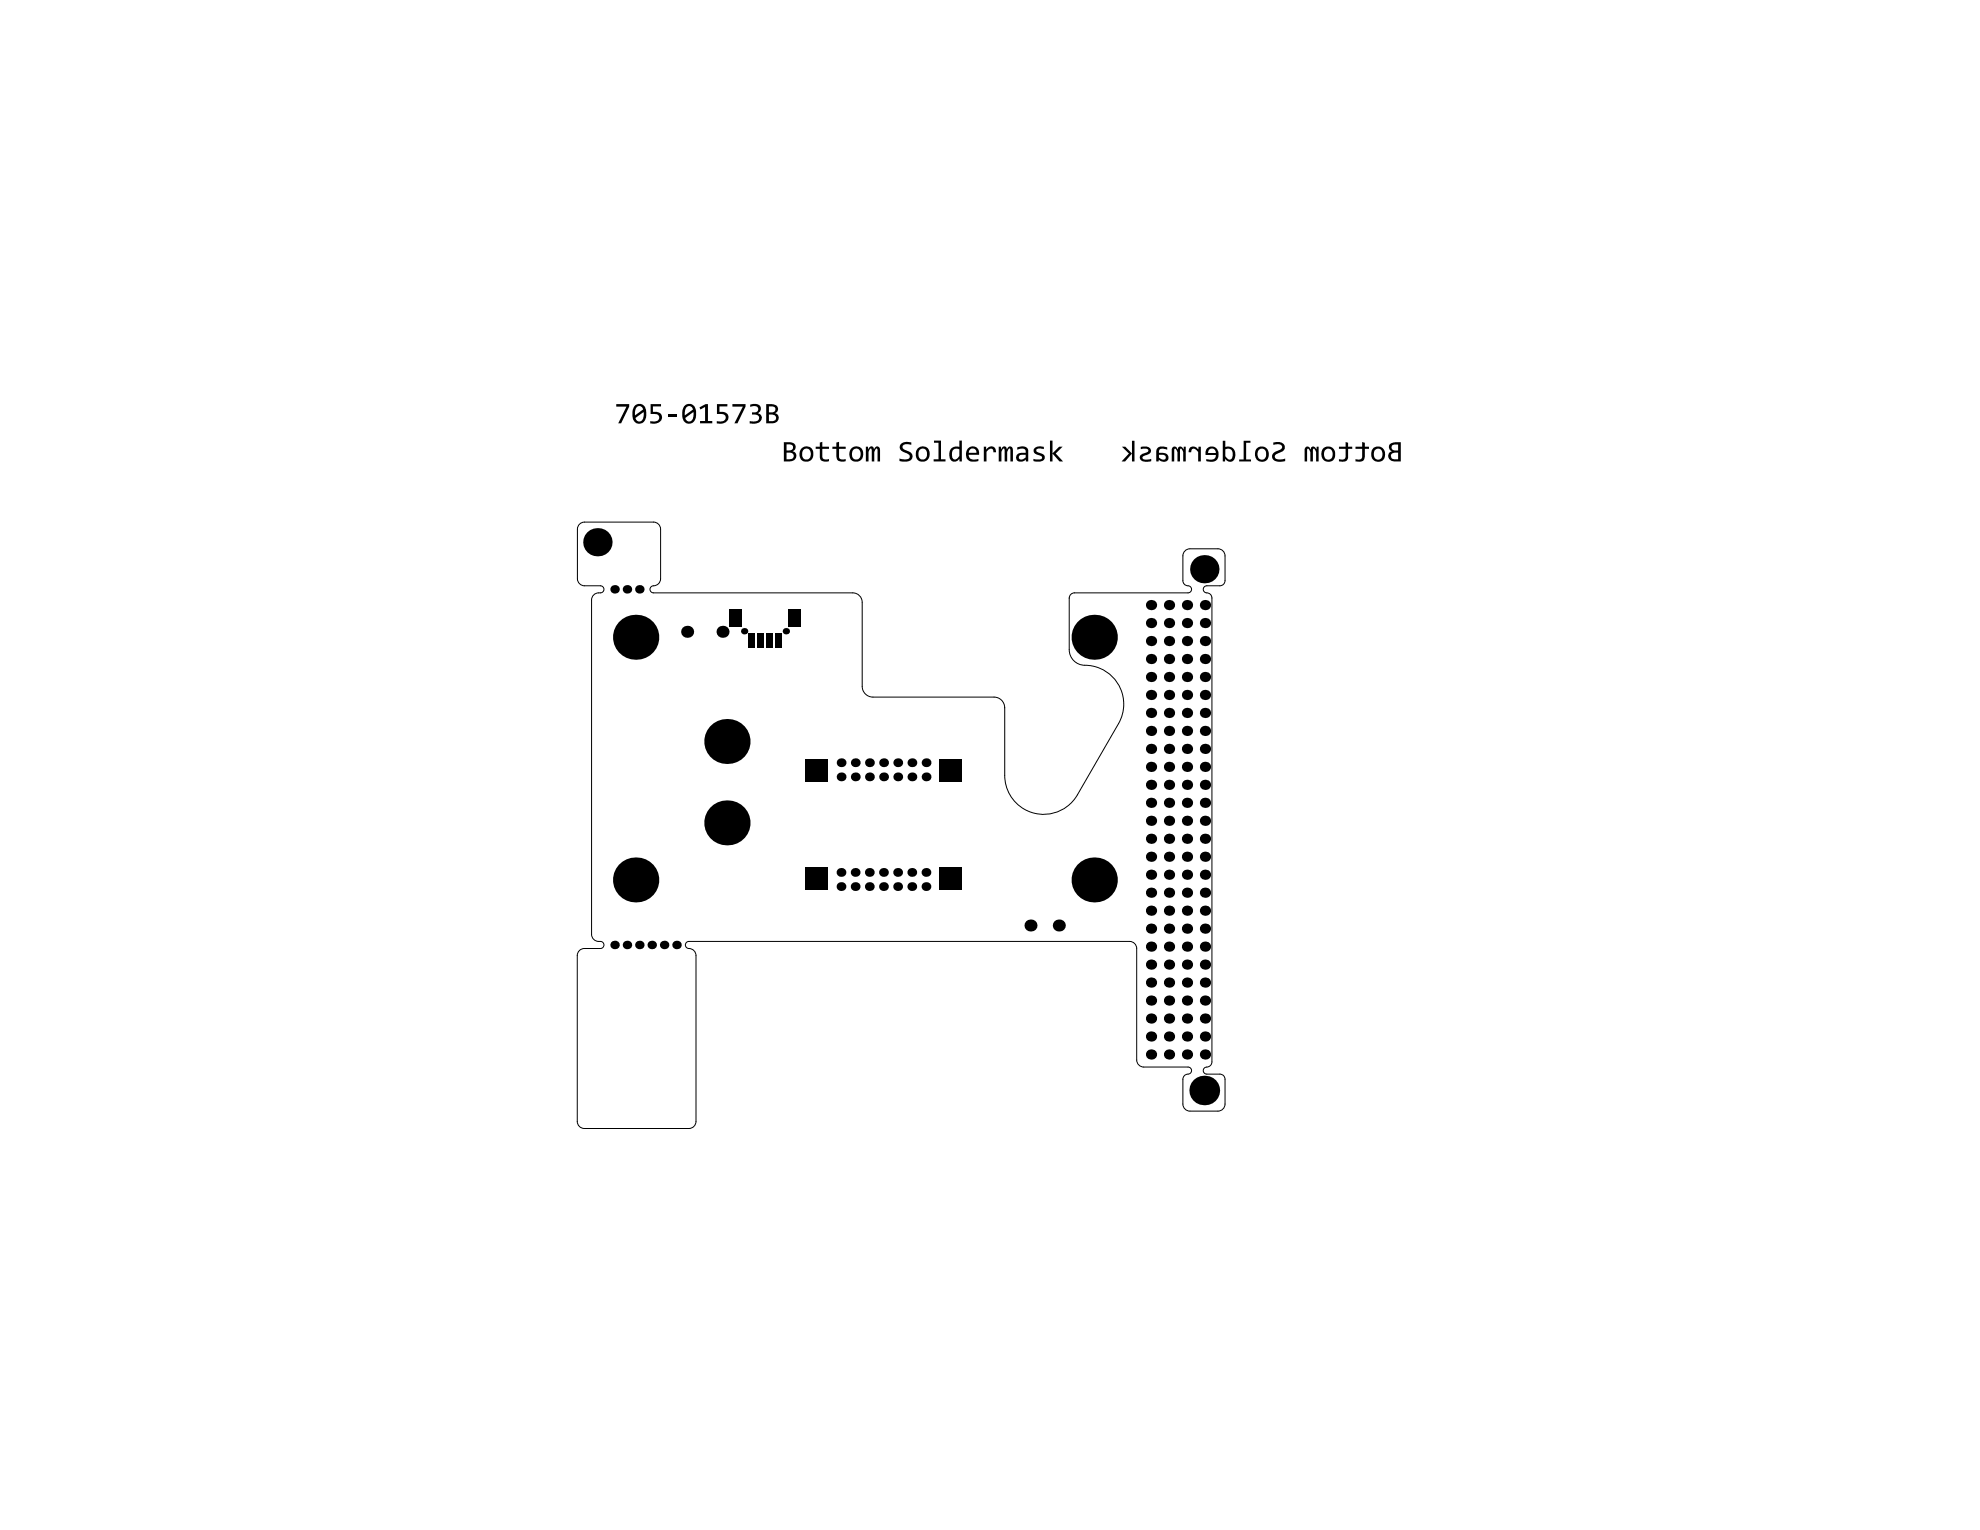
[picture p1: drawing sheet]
<svg xmlns="http://www.w3.org/2000/svg" width="279mm" height="216mm" viewBox="0 0 279 216" stroke-linecap="round" stroke-linejoin="round" font-family="sans-serif">
<path d="M141.8 99.9h.1M150.9 84.4v7.3a2.2 2.2 0 0 0 2.2 2.2 5.5 5.5 0 0 1 4.7 8.2l-5.8 10.1a5.5 5.5 0 0 1-6.1 2.5 5.5 5.5 0 0 1-4.1-5.3v-9.5M150.9 84.4a.73 .73 0 0 1 .7-.7h16a.5 .5 0 0 0 .5-.5 .5 .5 0 0 0-.5-.5 .73 .73 0 0 1-.7-.8v-3.5a1 1 0 0 1 1-1h4a1 1 0 0 1 1 1v3.5a.73 .73 0 0 1-.8 .8h-1.8a.5 .5 0 0 0-.5 .5 .5 .5 0 0 0 .5 .5 .73 .73 0 0 1 .7 .7v65.4a.86 .86 0 0 1-1 .8 .5 .5 0 0 0-.2 .6 .5 .5 0 0 0 .5 .4h1.8a.73 .73 0 0 1 .8 .7v3.5a1 1 0 0 1-1 1h-4a1 1 0 0 1-1-1v-3.5a.86 .86 0 0 1 1-.8 .5 .5 0 0 0 .2-.6 .5 .5 0 0 0-.5-.3h-6.2a1 1 0 0 1-1-1v-15.8a1 1 0 0 0-1-1h-62.2a.5 .5 0 0 0-.5 .5 .5 .5 0 0 0 .5 .5 1 1 0 0 1 1 1v23.4a1 1 0 0 1-1 1h-14.7a1 1 0 0 1-1-1v-23.4a1 1 0 0 1 1-1h2.2a.52 .52 0 0 0 .5-.6 .52 .52 0 0 0-.7-.4 1 1 0 0 1-1-1v-47.1a1.04 1.04 0 0 1 1.2-1 .5 .5 0 0 0 .5-.5 .5 .5 0 0 0-.5-.5h-2.2a1 1 0 0 1-1-1v-7a1 1 0 0 1 1-1h9.7a1 1 0 0 1 1 1v7a1.13 1.13 0 0 1-1.2 1 .5 .5 0 0 0-.3 .6 .5 .5 0 0 0 .5 .4h28.1a1.33 1.33 0 0 1 1.4 1.3v11.9a1.51 1.51 0 0 0 1.5 1.5h17.1a1.5 1.5 0 0 1 1.5 1.5M150.9 84.4h.1" fill="none" stroke="#000" stroke-width=".14"/>
<g fill="#000">
<path d="M87 57h1.8v.4l-1.2 2.3h-.4l1.2-2.3h-1.4zM91.8 57h1.5v.4h-1.2v.7l.8 .1a.83 .83 0 0 1 .5 .9 .83 .83 0 0 1-.9 .7h-.7v-.4l.7 .1a.54 .54 0 0 0 .5-.7 .54 .54 0 0 0-.7-.4h-.5zM94.3 58.4h1.2v.4h-1.2zM98.7 57.5l.9-.5h.3v2.4h.6v.3h-1.7v-.3h.7v-2l-.7 .4zM101.2 57h1.4v.4h-1.1v.7h.7l.3 .2a.89 .89 0 0 1 .1 1.1 .89 .89 0 0 1-.9 .4h-.5l-.1-.4 .7 .1a.54 .54 0 0 0 .6-.6 .54 .54 0 0 0-.7-.5h-.5zM103.4 57h1.8v.4l-1.1 2.3h-.5l1.2-2.3h-1.4zM105.9 57.1l.8-.1 .5 .2a.71 .71 0 0 1-.3 1.1l.5 .3a.86 .86 0 0 1-.1 .9 .86 .86 0 0 1-.9 .3l-.6-.1v-.3l.7 .1a.51 .51 0 0 0 .6-.5 .51 .51 0 0 0-.7-.5h-.3v-.3h.4a.46 .46 0 0 0 .5-.5 .46 .46 0 0 0-.7-.4l-.4 .1zM115.1 63h.6v-.5l.3-.1v.6h1v.3h-1v1.1a.6 .6 0 0 0 1 .4v.3h-.4a.7 .7 0 0 1-.9-.7v-1.1h-.6zM118 62.5l.4-.1v.6h.9v.3h-.9v1.1a.62 .62 0 0 0 .9 .4v.3h-.3a.83 .83 0 0 1-1-.7v-1.1h-.5v-.3h.5zM122.2 63h.3v.4a.41 .41 0 0 1 .4-.4 .41 .41 0 0 1 .4 .4l.1-.1a.43 .43 0 0 1 .5-.3 .43 .43 0 0 1 .3 .6v1.5h-.4v-1.5a.18 .18 0 0 0-.1-.3 .18 .18 0 0 0-.2 .2l-.1 .3v1.3h-.4v-1.6a.19 .19 0 0 0-.2-.2 .19 .19 0 0 0-.1 .2l-.1 .3v1.3h-.4zM127.1 62.7l.4-.3h1.1v.4l-.4-.1a.56 .56 0 0 0-.6 0 .56 .56 0 0 0-.2 .5l.8 .5a.76 .76 0 0 1 .5 .9 .76 .76 0 0 1-.9 .5h-.9v-.4l.9 .1a.41 .41 0 0 0 .6-.2 .41 .41 0 0 0-.3-.6l-.8-.3a.68 .68 0 0 1-.2-1zM131.8 62.2h1v2.6h.6v.3h-1.7v-.3h.7v-2.3h-.6z"/>
<path d="M138.8 63h.4v.4a.73 .73 0 0 1 .8-.4 .73 .73 0 0 1 .6 .7v.1h-.4a.44 .44 0 0 0-.4-.5 .44 .44 0 0 0-.5 .3l-.1 .2v1.3h-.4zM140.9 63h.3l.1 .4a.41 .41 0 0 1 .4-.4 .41 .41 0 0 1 .4 .4v-.1a.43 .43 0 0 1 .6-.3 .43 .43 0 0 1 .2 .6v1.5h-.3v-1.5a.18 .18 0 0 0-.1-.3 .18 .18 0 0 0-.2 .2l-.2 .3v1.3h-.3v-1.6a.19 .19 0 0 0-.2-.2 .19 .19 0 0 0-.2 .2l-.1 .3v1.3h-.4zM146 63.3l.4-.3 .9 .1v.3l-.5-.1a.53 .53 0 0 0-.6 .2l.1 .3 .8 .2a.51 .51 0 0 1 .3 .8l-.3 .2-.3 .1h-1v-.4l.7 .1a.33 .33 0 0 0 .4 0 .33 .33 0 0 0 .1-.3l-.8-.4a.52 .52 0 0 1-.2-.8zM148.2 62.2h.3v1.8l1-1h.4l-.9 1 1 1.1h-.5l-1-1.1v1.1h-.3zM158.3 63h.5l.9 1v-1.8h.4v2.9h-.4v-1.1l-.9 1.1h-.5l1-1.1zM161 63.1l.8-.1 .5 .3a.69 .69 0 0 1-.7 1h-.1a.29 .29 0 0 0-.3 .4 .29 .29 0 0 0 .4 .2l.8-.1v.3h-1a.59 .59 0 0 1-.5-.6 .59 .59 0 0 1 .6-.6l.3-.1a.29 .29 0 0 0 .2-.3 .29 .29 0 0 0-.4-.2l-.6 .1zM165.5 63.1a.44 .44 0 0 1 .5 0 .44 .44 0 0 1 .2 .4 .41 .41 0 0 1 .4-.5 .41 .41 0 0 1 .4 .4v-.4h.3v2.1h-.3v-1.3l-.1-.2a.22 .22 0 0 0-.1-.2 .22 .22 0 0 0-.3 0v1.7h-.3v-1.3l-.2-.3a.18 .18 0 0 0-.2-.2 .18 .18 0 0 0-.1 .3v1.5h-.4v-1.7zM167.9 63.2a.78 .78 0 0 1 1.2 .2v-.4h.4v2.1h-.4v-1.3l-.3-.3a.4 .4 0 0 0-.5-.2 .4 .4 0 0 0-.2 .5h-.4zM175.5 62.2h1v.3h-.7v2.3h.7v.3h-1.6v-.3h.6zM179.7 62.5l.4-.1 .7 .1a.73 .73 0 0 1 .5 .7 .73 .73 0 0 1-.7 .7l-.4 .1a.41 .41 0 0 0-.3 .6 .41 .41 0 0 0 .5 .2l1-.1v.4l-1 .1-.6-.2a.73 .73 0 0 1-.3-.8 .73 .73 0 0 1 .7-.6l.4-.1a.43 .43 0 0 0 .3-.6 .43 .43 0 0 0-.6-.2l-.6 .1zM184.2 63.2a.44 .44 0 0 1 .5-.1 .44 .44 0 0 1 .3 .4 .41 .41 0 0 1 .3-.5 .41 .41 0 0 1 .5 .4v-.4h.3v2.1h-.4v-1.3l-.1-.2a.22 .22 0 0 0-.1-.2 .22 .22 0 0 0-.2 0v1.7h-.4v-1.3l-.1-.3a.18 .18 0 0 0-.3-.2 .18 .18 0 0 0-.1 .3v1.5h-.3v-1.7zM188.9 63h1v-.6l.3 .1v.5h.6v.3h-.6v1.1a.8 .8 0 0 1-1.1 .7h-.2v-.3h.2a.54 .54 0 0 0 .8-.4v-1.1h-1z"/>
<path d="M191.3 63h.9v-.6l.4 .1v.5h.6v.3h-.6v1.1a.88 .88 0 0 1-1.2 .7l-.1-.3h.1a.52 .52 0 0 0 .8-.4v-1.1h-.9z"/>
<path d="M89.9 57.5l-.3 .3v.8l1.1-.9a.54 .54 0 0 0-.8-.2zM89.7 59l.2 .3 .2 .2a.66 .66 0 0 0 .7-.8v-.6zM89.5 57.3a.98 .98 0 0 1 1.2-.2 .98 .98 0 0 1 .5 1v.4a1.05 1.05 0 0 1-1.4 1.2 1.83 1.83 0 0 1-.3-2.3z"/>
<path d="M96.9 57.5l-.2 .5-.1 .6 1.2-.8a.52 .52 0 0 0-.4-.5 .52 .52 0 0 0-.5 .2zM96.7 59l.1 .2a.58 .58 0 0 0 .7 .2 .58 .58 0 0 0 .3-.6v-.7zM96.6 57.3a.98 .98 0 0 1 1.1-.2 .98 .98 0 0 1 .5 1v.3a1.05 1.05 0 0 1-.3 1.1 1.05 1.05 0 0 1-1.1 .2l-.3-.3-.2-.7v-.8z"/>
<path d="M108.5 57.4v.8h.4a.42 .42 0 0 0 .5-.3 .42 .42 0 0 0-.2-.5zM108.5 58.5v.9h.4a.48 .48 0 0 0 .6-.4 .48 .48 0 0 0-.6-.5zM108.1 57h.8a.69 .69 0 0 1 .8 .4 .69 .69 0 0 1-.1 .8l-.3 .1 .4 .2 .2 .3a.83 .83 0 0 1-1.1 .9h-.7z"/>
<path d="M111 62.7v.9h.4a.44 .44 0 0 0 .5-.4 .44 .44 0 0 0-.5-.5zM111 63.9v.9h.4a.48 .48 0 0 0 .6-.5 .48 .48 0 0 0-.6-.4zM110.6 62.4h.8a.67 .67 0 0 1 .9 .4 .67 .67 0 0 1-.5 .9h.1a.75 .75 0 0 1 .4 .9 .75 .75 0 0 1-.9 .5h-.8z"/>
<path d="M113.3 63.5l-.1 .4a.67 .67 0 0 0 .7 .9 .8 .8 0 0 0 .5-.8 .8 .8 0 0 0-.6-.7zM113.1 63.3v-.1a1.02 1.02 0 0 1 1.4 0 1.02 1.02 0 0 1 .2 1.3 1.01 1.01 0 0 1-1.4 .5 1.01 1.01 0 0 1-.4-1.4z"/>
<path d="M120.4 63.5l-.2 .4a.67 .67 0 0 0 .2 .8 .67 .67 0 0 0 .7 .1l.3-.4v-.7a.58 .58 0 0 0-1-.2zM120.1 63.3l.1-.1a1.02 1.02 0 0 1 1.3 0 1.02 1.02 0 0 1 .2 1.3 1 1 0 0 1-1.3 .6 1 1 0 0 1-.5-1.3z"/>
<path d="M129.7 63.5l-.1 .4a.72 .72 0 0 0 .4 .9h.1a.76 .76 0 0 0 .7-.4 .76 .76 0 0 0-.1-.8 .58 .58 0 0 0-1-.1zM129.5 63.3v-.1a1.03 1.03 0 0 1 1.4 0 1.03 1.03 0 0 1 .2 1.3l-.1 .2a1 1 0 0 1-1.3 .4 1 1 0 0 1-.4-1.3z"/>
<path d="M134.2 63.3a1.12 1.12 0 0 1 1.2-.2v-.9h.3v2.9h-.3v-.4a.76 .76 0 0 1-1 .4 .76 .76 0 0 1-.4-.9v-.6zM134.4 63.5l-.1 .4a.61 .61 0 0 0 .5 .9l.6-.4v-1l-.3-.1a.69 .69 0 0 0-.7 .2z"/>
<path d="M136.8 63.5l-.1 .4 1.1-.1a.54 .54 0 0 0-.4-.5 .54 .54 0 0 0-.6 .2zM136.5 63.4l.1-.1a.93 .93 0 0 1 1.1-.2 .93 .93 0 0 1 .5 1.1h-1.5a.8 .8 0 0 0 1.2 .6h.2v.3h-.5a1.09 1.09 0 0 1-1.2-.4 1.09 1.09 0 0 1 .1-1.3z"/>
<path d="M143.9 64.3l-.1 .1a.37 .37 0 0 0 .2 .5 .37 .37 0 0 0 .5-.2l.2-.2v-.3h-.6zM143.5 63.1l.7-.1h.5l.3 .2 .1 .3v1.6h-.3v-.3l-.4 .3h-.4a.63 .63 0 0 1-.6-.7 .63 .63 0 0 1 .8-.5h.5v-.2a.48 .48 0 0 0-.7-.4l-.5 .1z"/>
<path d="M163.5 64.2h.5a.37 .37 0 0 1 .5 .4 .37 .37 0 0 1-.6 .2l-.4-.2zM163.3 63.3l-.1 .3v1.5h.3v-.2l.4 .2a.66 .66 0 0 0 1-.4 .66 .66 0 0 0-.8-.8h-.6v-.2a.52 .52 0 0 1 .9-.3l.3 .1v-.4l-.9-.1z"/>
<path d="M170.6 63.4a.58 .58 0 0 1 .7 0 .58 .58 0 0 1 .3 .5h-1.1zM170.3 63.3l-.2 .4v.5h1.5a.86 .86 0 0 1-1.3 .6h-.1v.3h.5a1.1 1.1 0 0 0 1.2-.7 1.1 1.1 0 0 0-.6-1.4h-.2a.8 .8 0 0 0-.8 .3z"/>
<path d="M172.5 62.2v2.9h.4v-.4a.77 .77 0 0 0 .9 .4 .77 .77 0 0 0 .5-.9v-.2a1.02 1.02 0 0 0-1.4-.9v-.9zM172.9 63.4h.1a.78 .78 0 0 1 1 .5 .78 .78 0 0 1-.5 1l-.6-.5z"/>
<path d="M177.6 63.5h.1a.56 .56 0 0 1 .7-.1l.3 .5-.1 .5-.1 .3a.62 .62 0 0 1-.7 .1 .62 .62 0 0 1-.4-.6l.1-.5zM177.3 63.4l-.2 .5v.5a1 1 0 0 0 1.4 .7 1 1 0 0 0 .5-1.4l-.1-.1a1 1 0 0 0-1.6-.2z"/>
<path d="M187 63.5a.62 .62 0 0 1 .8-.1 .62 .62 0 0 1 .3 .7l-.1 .4a.59 .59 0 0 1-.6 .4 .59 .59 0 0 1-.5-.5l-.1-.5zM186.7 63.3a1.09 1.09 0 0 0-.1 1.4 1.09 1.09 0 0 0 1.3 .4 1.09 1.09 0 0 0 .4-1.6 1.09 1.09 0 0 0-1.5-.3z"/>
<path d="M194 63.5h.1a.62 .62 0 0 1 .8 0l.2 .4-.1 .6a.61 .61 0 0 1-.7 .3 .61 .61 0 0 1-.4-.6zM193.7 63.3a1.1 1.1 0 0 0-.1 1.4 1.1 1.1 0 0 0 1.3 .4h.1a1.09 1.09 0 0 0 .3-1.6 1.09 1.09 0 0 0-1.5-.3z"/>
<path d="M196.4 62.9l.3-.2h.6v.9h-.4a.45 .45 0 0 1-.5-.2 .45 .45 0 0 1 0-.5zM196.4 64l.3-.1h.6v.9h-.4a.48 .48 0 0 1-.6-.2 .48 .48 0 0 1 .1-.6zM196.1 62.7a.66 .66 0 0 0 .3 1 .73 .73 0 0 0-.5 .9 .73 .73 0 0 0 .9 .5h.9v-2.7h-1z"/>
<circle cx="84.3" cy="76.5" r="2"/>
<circle cx="86.7" cy="83.2" r=".6"/>
<circle cx="88.5" cy="83.2" r=".6"/>
<circle cx="89.7" cy="89.9" r="3.2"/>
<circle cx="90.2" cy="83.2" r=".6"/>
<circle cx="97" cy="89.2" r=".85"/>
<circle cx="102" cy="89.2" r=".85"/>
<circle cx="105" cy="89.1" r=".45"/>
<circle cx="110.9" cy="89.1" r=".45"/>
<circle cx="154.4" cy="89.9" r="3.2"/>
<circle cx="162.4" cy="85.4" r=".72"/>
<circle cx="162.4" cy="93" r=".72"/>
<circle cx="162.4" cy="87.9" r=".72"/>
<circle cx="162.4" cy="98.1" r=".72"/>
<circle cx="162.4" cy="90.5" r=".72"/>
<circle cx="162.4" cy="95.5" r=".72"/>
<circle cx="165" cy="85.4" r=".72"/>
<circle cx="165" cy="93" r=".72"/>
<circle cx="165" cy="87.9" r=".72"/>
<circle cx="165" cy="90.5" r=".72"/>
<circle cx="165" cy="98.1" r=".72"/>
<circle cx="165" cy="95.5" r=".72"/>
<circle cx="167.5" cy="93" r=".72"/>
<circle cx="167.5" cy="95.5" r=".72"/>
<circle cx="167.5" cy="87.9" r=".72"/>
<circle cx="167.5" cy="85.4" r=".72"/>
<circle cx="167.5" cy="90.5" r=".72"/>
<circle cx="167.5" cy="98.1" r=".72"/>
<circle cx="169.9" cy="80.3" r="2"/>
<circle cx="170" cy="93" r=".72"/>
<circle cx="170" cy="87.9" r=".72"/>
<circle cx="170" cy="85.4" r=".72"/>
<circle cx="170" cy="98.1" r=".72"/>
<circle cx="170" cy="90.5" r=".72"/>
<circle cx="170" cy="95.5" r=".72"/>
<circle cx="102.6" cy="104.6" r="3.2"/>
<circle cx="102.6" cy="116.1" r="3.2"/>
<circle cx="118.7" cy="109.6" r=".62"/>
<circle cx="118.7" cy="107.6" r=".62"/>
<circle cx="120.7" cy="107.6" r=".62"/>
<circle cx="120.7" cy="109.6" r=".62"/>
<circle cx="122.7" cy="109.6" r=".62"/>
<circle cx="122.7" cy="107.6" r=".62"/>
<circle cx="124.7" cy="107.6" r=".62"/>
<circle cx="124.7" cy="109.6" r=".62"/>
<circle cx="126.7" cy="109.6" r=".62"/>
<circle cx="126.7" cy="107.6" r=".62"/>
<circle cx="128.7" cy="109.6" r=".62"/>
<circle cx="128.7" cy="107.6" r=".62"/>
<circle cx="130.7" cy="109.6" r=".62"/>
<circle cx="130.7" cy="107.6" r=".62"/>
<circle cx="162.4" cy="118.4" r=".72"/>
<circle cx="162.4" cy="110.7" r=".72"/>
<circle cx="162.4" cy="113.3" r=".72"/>
<circle cx="162.4" cy="103.1" r=".72"/>
<circle cx="162.4" cy="108.2" r=".72"/>
<circle cx="162.4" cy="115.8" r=".72"/>
<circle cx="162.4" cy="105.7" r=".72"/>
<circle cx="162.4" cy="100.6" r=".72"/>
<circle cx="165" cy="118.4" r=".72"/>
<circle cx="165" cy="113.3" r=".72"/>
<circle cx="165" cy="103.1" r=".72"/>
<circle cx="165" cy="108.2" r=".72"/>
<circle cx="165" cy="115.8" r=".72"/>
<circle cx="165" cy="110.7" r=".72"/>
<circle cx="165" cy="100.6" r=".72"/>
<circle cx="165" cy="105.7" r=".72"/>
<circle cx="167.5" cy="115.8" r=".72"/>
<circle cx="167.5" cy="118.4" r=".72"/>
<circle cx="167.5" cy="103.1" r=".72"/>
<circle cx="167.5" cy="100.6" r=".72"/>
<circle cx="167.5" cy="108.2" r=".72"/>
<circle cx="167.5" cy="105.7" r=".72"/>
<circle cx="167.5" cy="110.7" r=".72"/>
<circle cx="167.5" cy="113.3" r=".72"/>
<circle cx="170" cy="108.2" r=".72"/>
<circle cx="170" cy="115.8" r=".72"/>
<circle cx="170" cy="118.4" r=".72"/>
<circle cx="170" cy="113.3" r=".72"/>
<circle cx="170" cy="100.6" r=".72"/>
<circle cx="170" cy="110.7" r=".72"/>
<circle cx="170" cy="103.1" r=".72"/>
<circle cx="170" cy="105.7" r=".72"/>
<circle cx="86.7" cy="133.3" r=".6"/>
<circle cx="88.5" cy="133.3" r=".6"/>
<circle cx="89.7" cy="124.2" r="3.2"/>
<circle cx="90.2" cy="133.3" r=".6"/>
<circle cx="92" cy="133.3" r=".6"/>
<circle cx="93.7" cy="133.3" r=".6"/>
<circle cx="95.5" cy="133.3" r=".6"/>
<circle cx="118.7" cy="125.1" r=".62"/>
<circle cx="118.7" cy="123.1" r=".62"/>
<circle cx="120.7" cy="123.1" r=".62"/>
<circle cx="120.7" cy="125.1" r=".62"/>
<circle cx="122.7" cy="125.1" r=".62"/>
<circle cx="122.7" cy="123.1" r=".62"/>
<circle cx="124.7" cy="123.1" r=".62"/>
<circle cx="124.7" cy="125.1" r=".62"/>
<circle cx="126.7" cy="123.1" r=".62"/>
<circle cx="126.7" cy="125.1" r=".62"/>
<circle cx="128.7" cy="125.1" r=".62"/>
<circle cx="128.7" cy="123.1" r=".62"/>
<circle cx="130.7" cy="123.1" r=".62"/>
<circle cx="130.7" cy="125.1" r=".62"/>
<circle cx="145.4" cy="130.6" r=".85"/>
<circle cx="149.4" cy="130.6" r=".85"/>
<circle cx="154.4" cy="124.2" r="3.2"/>
<circle cx="162.4" cy="133.6" r=".72"/>
<circle cx="162.4" cy="136.1" r=".72"/>
<circle cx="162.4" cy="126" r=".72"/>
<circle cx="162.4" cy="138.7" r=".72"/>
<circle cx="162.4" cy="123.4" r=".72"/>
<circle cx="162.4" cy="131" r=".72"/>
<circle cx="162.4" cy="128.5" r=".72"/>
<circle cx="162.4" cy="120.9" r=".72"/>
<circle cx="165" cy="136.1" r=".72"/>
<circle cx="165" cy="126" r=".72"/>
<circle cx="165" cy="138.7" r=".72"/>
<circle cx="165" cy="133.6" r=".72"/>
<circle cx="165" cy="128.5" r=".72"/>
<circle cx="165" cy="131" r=".72"/>
<circle cx="165" cy="120.9" r=".72"/>
<circle cx="165" cy="123.4" r=".72"/>
<circle cx="167.5" cy="133.6" r=".72"/>
<circle cx="167.5" cy="136.1" r=".72"/>
<circle cx="167.5" cy="138.7" r=".72"/>
<circle cx="167.5" cy="131" r=".72"/>
<circle cx="167.5" cy="123.4" r=".72"/>
<circle cx="167.5" cy="126" r=".72"/>
<circle cx="167.5" cy="128.5" r=".72"/>
<circle cx="167.5" cy="120.9" r=".72"/>
<circle cx="170" cy="126" r=".72"/>
<circle cx="170" cy="120.9" r=".72"/>
<circle cx="170" cy="123.4" r=".72"/>
<circle cx="170" cy="136.1" r=".72"/>
<circle cx="170" cy="138.7" r=".72"/>
<circle cx="170" cy="131" r=".72"/>
<circle cx="170" cy="133.6" r=".72"/>
<circle cx="170" cy="128.5" r=".72"/>
<circle cx="162.4" cy="148.8" r=".72"/>
<circle cx="162.4" cy="141.2" r=".72"/>
<circle cx="162.4" cy="146.3" r=".72"/>
<circle cx="162.4" cy="143.7" r=".72"/>
<circle cx="165" cy="141.2" r=".72"/>
<circle cx="165" cy="148.8" r=".72"/>
<circle cx="165" cy="143.7" r=".72"/>
<circle cx="165" cy="146.3" r=".72"/>
<circle cx="167.5" cy="143.7" r=".72"/>
<circle cx="167.5" cy="146.3" r=".72"/>
<circle cx="167.5" cy="141.2" r=".72"/>
<circle cx="167.5" cy="148.8" r=".72"/>
<circle cx="169.9" cy="153.9" r="2.09"/>
<circle cx="170" cy="143.7" r=".72"/>
<circle cx="170" cy="148.8" r=".72"/>
<circle cx="170" cy="141.2" r=".72"/>
<circle cx="170" cy="146.3" r=".72"/>
</g>
<g fill="#000">
<path d="M102.8 86h1.8v2.4h-1.8z" fill-rule="evenodd"/>
<path d="M105.6 89.5h.9v2h-.9z" fill-rule="evenodd"/>
<path d="M106.9 89.5h.9v2h-.9z" fill-rule="evenodd"/>
<path d="M108.1 89.5h.9v2h-.9z" fill-rule="evenodd"/>
<path d="M109.4 89.5h.9v2h-.9z" fill-rule="evenodd"/>
<path d="M111.3 86h1.8v2.4h-1.8z" fill-rule="evenodd"/>
<path d="M113.6 107.1h3.2v3.2h-3.2z" fill-rule="evenodd"/>
<path d="M132.6 107.1h3.2v3.2h-3.2z" fill-rule="evenodd"/>
<path d="M113.6 122.4h3.2v3.2h-3.2z" fill-rule="evenodd"/>
<path d="M132.6 122.4h3.2v3.2h-3.2z" fill-rule="evenodd"/>
</g>
</svg>
